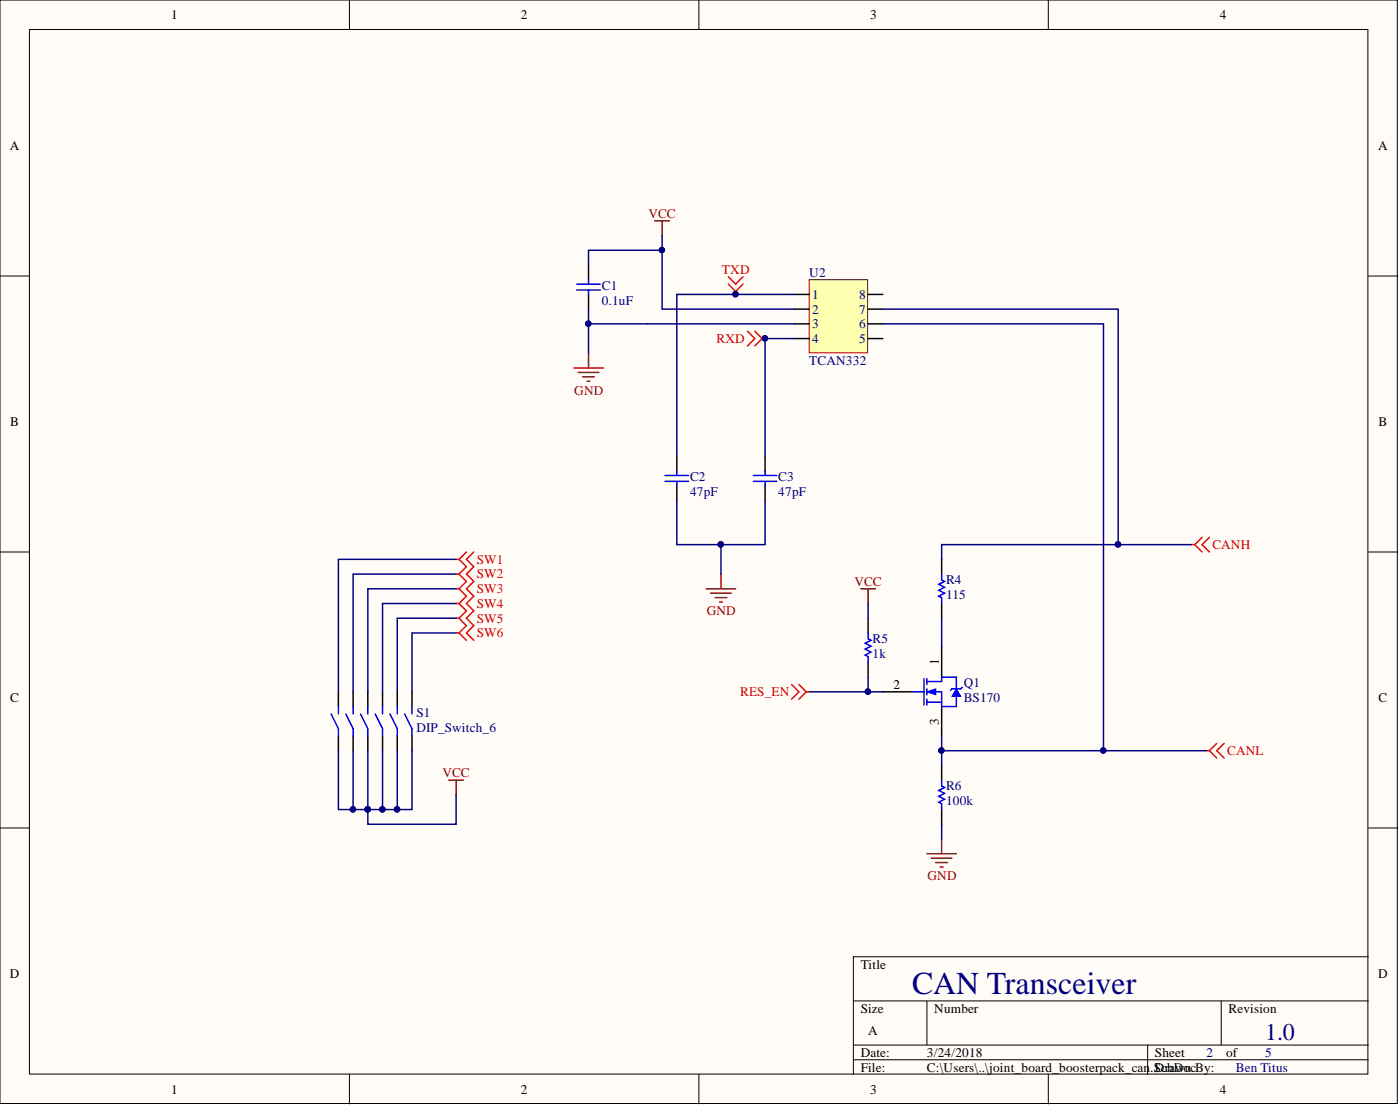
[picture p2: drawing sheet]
<svg xmlns="http://www.w3.org/2000/svg" width="241mm" height="190mm" viewBox="0 0 241 190" stroke-linecap="round" stroke-linejoin="round" font-family="sans-serif">
<defs><g id="words">
<text font-size="5.5" fill="#000080" x="157.2" y="171.2">CAN Transceiver</text>
<text font-size="4.1" fill="#000080" x="218.1" y="179.1">1.0</text>
<g font-size="2.3">
<text x="29.5" y="3.3">1</text>
<text x="89.8" y="3.3">2</text>
<text x="150" y="3.3">3</text>
<text x="210.2" y="3.3">4</text>
<text x="1.7" y="25.8">A</text>
<text x="237.5" y="25.8">A</text>
<text x="1.8" y="73.4">B</text>
<text x="237.6" y="73.4">B</text>
<text x="154" y="118.7">2</text>
<text x="161.8" y="114.6" transform="rotate(-90 161.8 114.6)">1</text>
<text x="1.8" y="120.9">C</text>
<text x="161.8" y="124.9" transform="rotate(-90 161.8 124.9)">3</text>
<text x="237.6" y="120.9">C</text>
<text x="148.4" y="166.8">Title</text>
<text x="1.7" y="168.4">D</text>
<text x="237.5" y="168.4">D</text>
<text x="148.4" y="174.4">Size</text>
<text x="149.6" y="178.2">A</text>
<text x="161" y="174.4">Number</text>
<text x="211.7" y="174.4">Revision</text>
<text x="148.4" y="182">Date:</text>
<text x="148.4" y="184.6">File:</text>
<text x="159.8" y="182">3/24/2018</text>
<text x="159.8" y="184.6">C:\Users\..\joint_board_boosterpack_can</text>
<text x="198.3" y="184.6">.SchDocBy:</text>
<text x="199.1" y="182">Sheet</text>
<text x="199.1" y="184.6">Drawn</text>
<text x="211.3" y="182">of</text>
<text x="29.5" y="188.4">1</text>
<text x="89.8" y="188.4">2</text>
<text x="150" y="188.4">3</text>
<text x="210.2" y="188.4">4</text>
</g>
<g font-size="2.3" fill="#800000">
<text x="111.7" y="37.5">VCC</text>
<text x="99" y="68">GND</text>
<text x="147.3" y="100.9">VCC</text>
<text x="121.8" y="106">GND</text>
<text x="76.2" y="133.9">VCC</text>
<text x="159.8" y="151.6">GND</text>
</g>
<g font-size="2.3" fill="#f00">
<text x="124.4" y="47.2">TXD</text>
<text x="123.5" y="59.1">RXD</text>
<text x="209" y="94.6">CANH</text>
<text x="82.2" y="97.1">SW1</text>
<text x="82.2" y="99.6">SW2</text>
<text x="82.2" y="102.2">SW3</text>
<text x="82.2" y="104.7">SW4</text>
<text x="82.2" y="107.2">SW5</text>
<text x="82.2" y="109.8">SW6</text>
<text x="127.6" y="119.9">RES_EN</text>
<text x="211.5" y="130.1">CANL</text>
</g>
<g font-size="2.3" fill="#000080">
<text x="139.5" y="47.7">U2</text>
<text x="103.7" y="50">C1</text>
<text x="103.7" y="52.5">0.1uF</text>
<text x="140" y="51.5">1</text>
<text x="148.1" y="51.5">8</text>
<text x="140" y="54">2</text>
<text x="140" y="56.5">3</text>
<text x="140" y="59.1">4</text>
<text x="148.1" y="59.1">5</text>
<text x="148.1" y="56.5">6</text>
<text x="148.1" y="54">7</text>
<text x="139.5" y="62.9">TCAN332</text>
<text x="118.9" y="82.9">C2</text>
<text x="134.2" y="82.9">C3</text>
<text x="118.9" y="85.4">47pF</text>
<text x="134.2" y="85.4">47pF</text>
<text x="163.1" y="100.7">R4</text>
<text x="163.1" y="103.2">115</text>
<text x="150.4" y="110.8">R5</text>
<text x="150.4" y="113.3">1k</text>
<text x="166.1" y="118.4">Q1</text>
<text x="71.8" y="123.5">S1</text>
<text x="166.1" y="120.9">BS170</text>
<text x="71.8" y="126">DIP_Switch_6</text>
<text x="163.1" y="136.1">R6</text>
<text x="163.1" y="138.7">100k</text>
<text x="207.9" y="182">2</text>
<text x="213" y="184.6">Ben Titus</text>
<text x="218.1" y="182">5</text>
</g>
</g></defs>
<g fill="#fffcf8" stroke="#000" stroke-width=".17">
<path d="M0 0h240.8v190.1h-240.8z"/>
<path d="M5.1 5.1h230.7v179.9h-230.7z"/>
</g>
<g fill="none" stroke="#000" stroke-width=".17">
<path d="M60.2 0v5.1M120.5 0v5.1M180.7 0v5.1M0 47.5h5.1M235.8 47.5h5.1M0 95.1h5.1M235.8 95.1h5.1M0 142.6h5.1M235.8 142.6h5.1M147.1 172.4h88.7M159.8 172.4v7.6M210.5 172.4v7.6"/>
<path d="M235.8 164.8h-88.7v20.3M60.2 185.1v5M120.5 185.1v5M147.1 180h88.7M147.1 182.5h88.7M180.7 185.1v5M197.8 180v5.1"/>
</g>
<path d="M139.5 48.2h10v12.6h-10z" fill="#ffffb0" stroke="#800000" stroke-width=".17"/>
<g fill="none" stroke="#000" stroke-width=".25">
<path d="M136.9 50.7h2.6M136.9 53.2h2.6M136.9 55.8h2.6M136.9 58.3h2.6M149.6 50.7h2.6M149.6 53.2h2.6M149.6 55.8h2.6M149.6 58.3h2.6M58.3 119.2v2.5M60.9 119.2v2.5M63.4 119.2v2.5M65.9 119.2v2.5"/>
<path d="M68.5 119.2v2.5M71 119.2v2.5M152.2 119.2h5M162.3 111.6v5M58.3 126.8v2.5M60.9 126.8v2.5M63.4 126.8v2.5M65.9 126.8v2.5M68.5 126.8v2.5M71 126.8v2.5M162.3 121.7v5.1"/>
</g>
<g fill="none" stroke="#00f" stroke-width=".25">
<path d="M157.2 119.2h2.1M159.3 116.9v4.5M159.8 117.4h2.5v-.8h2.5v2.1M159.8 119.2h2.5v2.5h2.5v-1.8M159.8 116.9v1M159.8 118.7v1M57.1 123l1.2 2.5v1.3M58.3 121.7v1.3M59.6 123l1.3 2.5v1.3M60.9 121.7v1.3M62.1 123l1.3 2.5v1.3M63.4 121.7v1.3"/>
<path d="M64.7 123l1.2 2.5v1.3M65.9 121.7v1.3M67.2 123l1.3 2.5v1.3M68.5 121.7v1.3M69.7 123l1.3 2.5v1.3M71 121.7v1.3M159.8 120.9h2.5M159.8 120.4v1"/>
</g>
<path d="M164.8 118.7l.8 1.2h-1.5z" fill="#00f"/>
<path d="M164.8 118.7l.8 1.2h-1.5z" fill="none" stroke="#00f" stroke-width=".17"/>
<path d="M164.1 118.7h1.5" fill="none" stroke="#00f" stroke-width=".25"/>
<path d="M159.8 119.2l1.5-.5v1z" fill="#00f"/>
<path d="M159.8 119.2l1.5-.5v1z" fill="none" stroke="#00f" stroke-width=".17"/>
<g fill="none" stroke="#00f" stroke-width=".25">
<path d="M99.4 48.9h4.1M99.4 50h4.1M101.4 48.2v.7M101.4 50v.7M114.6 81.9h4.1M114.6 82.9h4.1M116.7 81.1v.8M116.7 82.9v.8M129.8 81.9h4.1M129.8 82.9h4.1M131.9 81.1v.8M131.9 82.9v.8"/>
<path d="M162.3 98.9v1l.5 .2-1 .6 1 .5-1 .5 1 .5-1 .5 .5 .2v1.1M149.6 109v1l.5 .3-1 .5 1 .5-1 .5 1 .5-1 .5 .5 .3v1M164.1 118.7l-.3 .2M165.8 118.4l-.2 .3M162.3 134.4v1l.5 .2-1 .5 1 .6-1 .5 1 .5-1 .5 .5 .2v1"/>
</g>
<path d="M101.4 45.6v2.6M101.4 50.7v2.5M116.7 78.6v2.5M131.9 78.6v2.5M116.7 83.7v2.5M131.9 83.7v2.5M162.3 96.3v2.6M149.6 106.5v2.5M149.6 114.1v2.5M162.3 104v2.5M162.3 131.8v2.6M162.3 139.4v2.6" fill="none" stroke="#000" stroke-width=".25"/>
<g fill="none" stroke="#800000" stroke-width=".25">
<path d="M112.8 38h2.6M114.1 38v2.6M98.9 63.4h5.1M99.7 64.1h3.5M100.4 64.9h2.1M101.2 65.7h.5M101.4 60.9v2.5M124.3 98.9v2.5M121.7 101.4h5.1M122.5 102.2h3.5M123.2 102.9h2.1M124 103.7h.5"/>
<path d="M148.4 101.4h2.5M149.6 101.4v2.6M77.3 134.4h2.6M78.6 134.4v2.5M159.8 147h5M160.5 147.8h3.6M161.3 148.6h2M162 149.3h.6M162.3 144.5v2.5"/>
</g>
<g fill="none" stroke="#f00" stroke-width=".25">
<path d="M125.5 47.7l1.3 1.2 1.3-1.2M125.5 48.9l1.3 1.3M126.8 50.2v.5M128.1 48.9l-1.3 1.3M128.8 57l1.3 1.3-1.3 1.3M130.1 57l1.3 1.3M131.4 58.3l-1.3 1.3M131.4 58.3h.5M78.6 96.3h.5M78.6 98.9h.5M79.1 96.3l1.3 1.3-1.3 1.3M79.1 98.9l1.3 1.2-1.3 1.3"/>
<path d="M80.4 95.1l-1.3 1.2M81.7 95.1l-1.3 1.2 1.3 1.3-1.3 1.3 1.3 1.2-1.3 1.3 1.3 1.3-1.3 1.3 1.3 1.2-1.3 1.3 1.3 1.3-1.3 1.2 1.3 1.3M205.4 93.8h.5M205.9 93.8l1.3 1.3M207.2 92.5l-1.3 1.3M208.5 92.5l-1.3 1.3 1.3 1.3M78.6 101.4h.5M78.6 104h.5M78.6 106.5h.5M78.6 109h.5M79.1 101.4l1.3 1.3-1.3 1.3M79.1 104l1.3 1.2-1.3 1.3"/>
<path d="M79.1 106.5l1.3 1.3-1.3 1.2M79.1 109l1.3 1.3M136.4 117.9l1.3 1.3-1.3 1.2M137.7 117.9l1.3 1.3M139 119.2l-1.3 1.2M139 119.2h.5M207.9 129.3h.6M208.5 129.3l1.2 1.3M209.7 128l-1.2 1.3M211 128l-1.3 1.3 1.3 1.3"/>
</g>
<g fill="#000080" stroke="#000080" stroke-width=".17">
<circle cx="126.8" cy="50.7" r=".47"/>
<circle cx="131.8" cy="58.3" r=".47"/>
<circle cx="149.6" cy="119.1" r=".47"/>
<circle cx="60.8" cy="139.4" r=".47"/>
<circle cx="63.4" cy="139.4" r=".47"/>
<circle cx="65.9" cy="139.4" r=".47"/>
<circle cx="68.4" cy="139.4" r=".47"/>
<circle cx="101.4" cy="55.7" r=".47"/>
<circle cx="124.2" cy="93.8" r=".47"/>
<circle cx="114.1" cy="43.1" r=".47"/>
<circle cx="162.3" cy="129.3" r=".47"/>
<circle cx="192.7" cy="93.8" r=".47"/>
<circle cx="190.2" cy="129.3" r=".47"/>
</g>
<g fill="none" stroke="#000080" stroke-width=".25">
<path d="M101.4 53.2v2.6h35.5M101.4 55.8v5.1M114.1 43.1h-12.7v2.5M114.1 40.6v12.6h22.8M136.9 58.3h-5v20.3M136.9 50.7h-20.2v27.9M152.2 53.2h40.5v40.6M152.2 55.8h38v73.5M78.6 96.3h-20.3v22.9M78.6 98.9h-17.7v20.3M116.7 86.2v7.6h7.6v5.1M131.9 86.2v7.6h-7.6"/>
<path d="M205.4 93.8h-43.1v2.5M78.6 101.4h-15.2v17.8M78.6 104h-12.7v15.2M78.6 106.5h-10.1v12.7M78.6 109h-7.6v10.2M139.5 119.2h10.1M149.6 116.6v2.6h2.6M149.6 104v2.5M162.3 106.5v5.1M58.3 129.3v10.1h2.6v-10.1M60.9 139.4h2.5M63.4 129.3v10.1"/>
<path d="M65.9 129.3v10.1h-2.5M68.5 129.3v10.1h-2.6M71 129.3v10.1h-2.5M78.6 136.9v5.1h-15.2v-2.6M162.3 126.8v5M162.3 129.3h45.6M162.3 142v2.5"/>
</g>
<use href="#words"/>
</svg>
